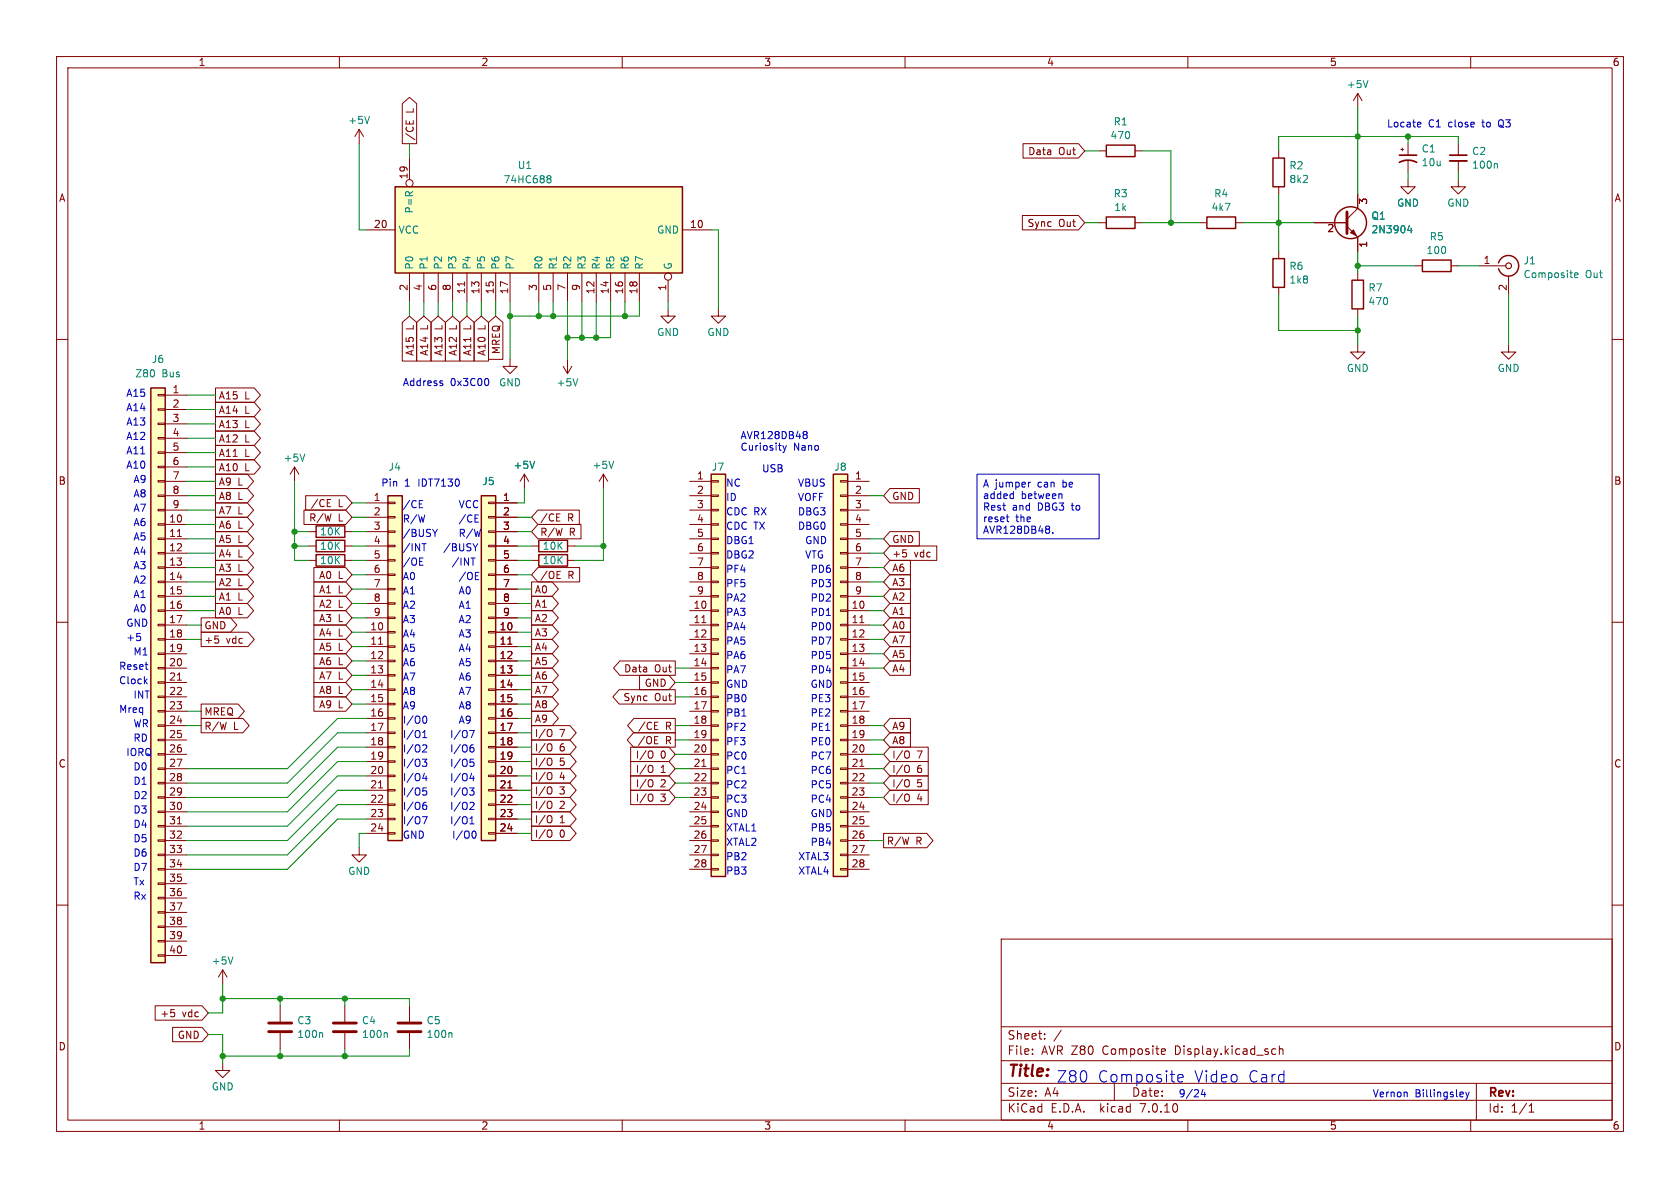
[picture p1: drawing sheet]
<svg xmlns="http://www.w3.org/2000/svg" width="297mm" height="210mm" viewBox="0 0 297 210" stroke-linecap="round" stroke-linejoin="round" font-family="sans-serif">
<defs><g id="words">
<text font-size="2.8" fill="#840000" x="178" y="190.9">Title:</text>
<g font-size="2.8" fill="#0000c2">
<text x="186.7" y="191.5">Z80</text>
<text x="194" y="191.5">Composite</text>
<text x="211.1" y="191.5">Video</text>
<text x="220.7" y="191.5">Card</text>
</g>
<g font-size="2.1" fill="#840000">
<text x="178" y="184">Sheet:</text>
<text x="178" y="186.7">File:</text>
<text x="184.1" y="186.7">AVR Z80</text>
<text x="195" y="186.7">Composite</text>
<text x="208" y="186.7">Display.kicad_sch</text>
<text x="178" y="196.9">KiCad</text>
<text x="178" y="194.1">Size:</text>
<text x="184.7" y="194.1">A4</text>
<text x="185.7" y="196.9">E.D.A.</text>
<text x="194.6" y="196.9">kicad</text>
<text x="200" y="194.1">Date:</text>
<text x="201.8" y="196.9">7.0.10</text>
<text x="263" y="194.3">Rev:</text>
<text x="263" y="196.9">Id:</text>
<text x="267.1" y="196.9">1/1</text>
</g>
<g font-size="1.8" fill="#840000">
<text x="35" y="11.9">1</text>
<text x="85" y="11.9">2</text>
<text x="135" y="11.9">3</text>
<text x="185" y="11.9">4</text>
<text x="235" y="11.9">5</text>
<text x="285" y="11.9">6</text>
<text x="73.3" y="20" transform="rotate(-90 73.3 20)">L</text>
<text x="73.3" y="24.9" transform="rotate(-90 73.3 24.9)">/CE</text>
<text x="181.7" y="27.6">Data</text>
<text x="187.1" y="27.6">Out</text>
<text x="10.3" y="35.9">A</text>
<text x="72.1" y="31.8" transform="rotate(-90 72.1 31.8)">19</text>
<text x="285.3" y="35.9">A</text>
<text x="66" y="40.4">20</text>
<text x="121.9" y="40.4">10</text>
<text x="181.6" y="40.3">Sync</text>
<text x="187.1" y="40.3">Out</text>
<text x="234.6" y="41.4">2</text>
<text x="242" y="36.3" transform="rotate(-90 242 36.3)">3</text>
<text x="242" y="43.9" transform="rotate(-90 242 43.9)">1</text>
<text x="262.2" y="46.7">1</text>
<text x="72.1" y="51.5" transform="rotate(-90 72.1 51.5)">2</text>
<text x="74.7" y="51.5" transform="rotate(-90 74.7 51.5)">4</text>
<text x="77.2" y="51.5" transform="rotate(-90 77.2 51.5)">6</text>
<text x="79.8" y="51.5" transform="rotate(-90 79.8 51.5)">8</text>
<text x="82.3" y="52.1" transform="rotate(-90 82.3 52.1)">11</text>
<text x="84.8" y="52.1" transform="rotate(-90 84.8 52.1)">13</text>
<text x="87.4" y="52.1" transform="rotate(-90 87.4 52.1)">15</text>
<text x="89.9" y="52.1" transform="rotate(-90 89.9 52.1)">17</text>
<text x="95" y="51.5" transform="rotate(-90 95 51.5)">3</text>
<text x="97.5" y="51.5" transform="rotate(-90 97.5 51.5)">5</text>
<text x="100.1" y="51.5" transform="rotate(-90 100.1 51.5)">7</text>
<text x="102.6" y="51.5" transform="rotate(-90 102.6 51.5)">9</text>
<text x="105.2" y="52.1" transform="rotate(-90 105.2 52.1)">12</text>
<text x="107.7" y="52.1" transform="rotate(-90 107.7 52.1)">14</text>
<text x="110.2" y="52.1" transform="rotate(-90 110.2 52.1)">16</text>
<text x="112.8" y="52.1" transform="rotate(-90 112.8 52.1)">18</text>
<text x="117.9" y="51.5" transform="rotate(-90 117.9 51.5)">1</text>
<text x="266.4" y="51.5" transform="rotate(-90 266.4 51.5)">2</text>
<text x="73.3" y="58.3" transform="rotate(-90 73.3 58.3)">L</text>
<text x="75.9" y="58.3" transform="rotate(-90 75.9 58.3)">L</text>
<text x="78.4" y="58.3" transform="rotate(-90 78.4 58.3)">L</text>
<text x="81" y="58.3" transform="rotate(-90 81 58.3)">L</text>
<text x="83.5" y="58.3" transform="rotate(-90 83.5 58.3)">L</text>
<text x="86" y="58.3" transform="rotate(-90 86 58.3)">L</text>
<text x="73.3" y="63" transform="rotate(-90 73.3 63)">A15</text>
<text x="75.9" y="63" transform="rotate(-90 75.9 63)">A14</text>
<text x="78.4" y="63" transform="rotate(-90 78.4 63)">A13</text>
<text x="81" y="63" transform="rotate(-90 81 63)">A12</text>
<text x="83.5" y="63" transform="rotate(-90 83.5 63)">A11</text>
<text x="86" y="63" transform="rotate(-90 86 63)">A10</text>
<text x="88.6" y="62.7" transform="rotate(-90 88.6 62.7)">MREQ</text>
<text x="30.4" y="69.6">1</text>
<text x="38.6" y="70.8">A15</text>
<text x="43.3" y="70.8">L</text>
<text x="30.4" y="72.1">2</text>
<text x="30.4" y="74.7">3</text>
<text x="30.4" y="77.2">4</text>
<text x="38.6" y="75.9">A13</text>
<text x="38.6" y="73.3">A14</text>
<text x="43.3" y="75.9">L</text>
<text x="43.3" y="73.3">L</text>
<text x="30.4" y="79.8">5</text>
<text x="30.4" y="82.3">6</text>
<text x="38.6" y="81">A11</text>
<text x="38.6" y="83.5">A10</text>
<text x="38.6" y="78.4">A12</text>
<text x="43.3" y="81">L</text>
<text x="43.3" y="83.5">L</text>
<text x="43.3" y="78.4">L</text>
<text x="10.3" y="85.9">B</text>
<text x="30.4" y="84.8">7</text>
<text x="30.4" y="87.4">8</text>
<text x="30.4" y="89.9">9</text>
<text x="38.6" y="86">A9</text>
<text x="38.6" y="88.6">A8</text>
<text x="42" y="86">L</text>
<text x="42" y="88.6">L</text>
<text x="54.9" y="89.9">/CE</text>
<text x="59.8" y="89.9">L</text>
<text x="66" y="88.6">1</text>
<text x="88.8" y="88.6">1</text>
<text x="123.1" y="84.8">1</text>
<text x="123.1" y="87.4">2</text>
<text x="123.1" y="89.9">3</text>
<text x="151.1" y="84.8">1</text>
<text x="151.1" y="87.4">2</text>
<text x="151.1" y="89.9">3</text>
<text x="157.6" y="88.6">GND</text>
<text x="285.3" y="85.9">B</text>
<text x="29.8" y="92.5">10</text>
<text x="29.8" y="95">11</text>
<text x="38.6" y="93.7">A6</text>
<text x="38.6" y="91.1">A7</text>
<text x="42" y="93.7">L</text>
<text x="42" y="91.1">L</text>
<text x="54.6" y="92.4">R/W</text>
<text x="59.8" y="92.4">L</text>
<text x="66" y="91.2">2</text>
<text x="66" y="93.7">3</text>
<text x="88.8" y="91.2">2</text>
<text x="88.8" y="93.7">3</text>
<text x="95.4" y="92.4">/CE</text>
<text x="95.4" y="94.9">R/W</text>
<text x="100.3" y="92.4">R</text>
<text x="100.6" y="94.9">R</text>
<text x="123.1" y="92.5">4</text>
<text x="123.1" y="95">5</text>
<text x="151.1" y="92.5">4</text>
<text x="151.1" y="95">5</text>
<text x="29.8" y="97.5">12</text>
<text x="29.8" y="100.1">13</text>
<text x="38.6" y="101.3">A3</text>
<text x="38.6" y="98.7">A4</text>
<text x="38.6" y="96.2">A5</text>
<text x="42" y="101.3">L</text>
<text x="42" y="98.7">L</text>
<text x="42" y="96.2">L</text>
<text x="66" y="96.3">4</text>
<text x="66" y="98.8">5</text>
<text x="66" y="101.3">6</text>
<text x="88.8" y="96.3">4</text>
<text x="88.8" y="98.8">5</text>
<text x="88.8" y="101.3">6</text>
<text x="123.1" y="97.5">6</text>
<text x="123.1" y="100.1">7</text>
<text x="151.1" y="97.5">6</text>
<text x="151.1" y="100.1">7</text>
<text x="157.6" y="96.2">GND</text>
<text x="157.6" y="98.7">+5</text>
<text x="157.6" y="101.3">A6</text>
<text x="161.6" y="98.7">vdc</text>
<text x="29.8" y="102.6">14</text>
<text x="29.8" y="105.2">15</text>
<text x="29.8" y="107.7">16</text>
<text x="38.6" y="106.4">A1</text>
<text x="38.6" y="103.8">A2</text>
<text x="42" y="106.4">L</text>
<text x="42" y="103.8">L</text>
<text x="56.3" y="107.6">A2</text>
<text x="56.3" y="105.1">A1</text>
<text x="56.3" y="102.6">A0</text>
<text x="59.8" y="107.6">L</text>
<text x="59.8" y="105.1">L</text>
<text x="59.8" y="102.6">L</text>
<text x="66" y="103.9">7</text>
<text x="66" y="106.4">8</text>
<text x="88.8" y="103.9">7</text>
<text x="88.8" y="106.4">8</text>
<text x="94.5" y="107.6">A1</text>
<text x="94.5" y="105.1">A0</text>
<text x="95.4" y="102.6">/OE</text>
<text x="100.4" y="102.6">R</text>
<text x="122.5" y="107.7">10</text>
<text x="123.1" y="102.6">8</text>
<text x="123.1" y="105.2">9</text>
<text x="150.5" y="107.7">10</text>
<text x="151.1" y="102.6">8</text>
<text x="151.1" y="105.2">9</text>
<text x="157.6" y="103.8">A3</text>
<text x="157.6" y="106.4">A2</text>
<text x="29.8" y="110.2">17</text>
<text x="29.8" y="112.8">18</text>
<text x="36" y="111.4">GND</text>
<text x="36" y="114">+5</text>
<text x="38.6" y="108.9">A0</text>
<text x="40" y="114">vdc</text>
<text x="42" y="108.9">L</text>
<text x="56.3" y="112.7">A4</text>
<text x="56.3" y="110.2">A3</text>
<text x="59.8" y="112.7">L</text>
<text x="59.8" y="110.2">L</text>
<text x="65.4" y="111.5">10</text>
<text x="66" y="109">9</text>
<text x="88.2" y="111.5">10</text>
<text x="88.8" y="109">9</text>
<text x="94.5" y="110.2">A2</text>
<text x="94.5" y="112.7">A3</text>
<text x="122.5" y="110.2">11</text>
<text x="122.5" y="112.8">12</text>
<text x="150.5" y="110.2">11</text>
<text x="150.5" y="112.8">12</text>
<text x="157.6" y="114">A7</text>
<text x="157.6" y="108.9">A1</text>
<text x="157.6" y="111.4">A0</text>
<text x="29.8" y="115.3">19</text>
<text x="29.8" y="117.9">20</text>
<text x="56.3" y="117.8">A6</text>
<text x="56.3" y="115.3">A5</text>
<text x="59.8" y="117.8">L</text>
<text x="59.8" y="115.3">L</text>
<text x="65.4" y="114">11</text>
<text x="65.4" y="116.6">12</text>
<text x="65.4" y="119.1">13</text>
<text x="88.2" y="114">11</text>
<text x="88.2" y="116.6">12</text>
<text x="88.2" y="119.1">13</text>
<text x="94.5" y="115.3">A4</text>
<text x="94.5" y="117.8">A5</text>
<text x="110.2" y="119.1">Data</text>
<text x="115.7" y="119.1">Out</text>
<text x="122.5" y="115.3">13</text>
<text x="122.5" y="117.9">14</text>
<text x="150.5" y="115.3">13</text>
<text x="150.5" y="117.9">14</text>
<text x="157.6" y="116.5">A5</text>
<text x="157.6" y="119.1">A4</text>
<text x="29.8" y="120.4">21</text>
<text x="29.8" y="122.9">22</text>
<text x="29.8" y="125.5">23</text>
<text x="56.3" y="125.4">A9</text>
<text x="56.3" y="122.9">A8</text>
<text x="56.3" y="120.3">A7</text>
<text x="59.8" y="125.4">L</text>
<text x="59.8" y="122.9">L</text>
<text x="59.8" y="120.3">L</text>
<text x="65.4" y="121.7">14</text>
<text x="65.4" y="124.2">15</text>
<text x="88.2" y="121.7">14</text>
<text x="88.2" y="124.2">15</text>
<text x="94.5" y="120.3">A6</text>
<text x="94.5" y="122.9">A7</text>
<text x="94.5" y="125.4">A8</text>
<text x="110.1" y="124.1">Sync</text>
<text x="113.9" y="121.6">GND</text>
<text x="115.7" y="124.1">Out</text>
<text x="122.5" y="120.4">15</text>
<text x="122.5" y="122.9">16</text>
<text x="122.5" y="125.5">17</text>
<text x="150.5" y="120.4">15</text>
<text x="150.5" y="122.9">16</text>
<text x="150.5" y="125.5">17</text>
<text x="29.8" y="128">24</text>
<text x="29.8" y="130.6">25</text>
<text x="36" y="129.2">R/W</text>
<text x="36" y="126.7">MREQ</text>
<text x="41.3" y="129.2">L</text>
<text x="65.4" y="126.7">16</text>
<text x="65.4" y="129.3">17</text>
<text x="65.4" y="131.8">18</text>
<text x="88.2" y="126.7">16</text>
<text x="88.2" y="129.3">17</text>
<text x="88.2" y="131.8">18</text>
<text x="94.5" y="130.5">I/O</text>
<text x="94.5" y="128">A9</text>
<text x="98.9" y="130.5">7</text>
<text x="112.7" y="131.8">/OE</text>
<text x="112.7" y="129.2">/CE</text>
<text x="117.6" y="131.8">R</text>
<text x="117.6" y="129.2">R</text>
<text x="122.5" y="128">18</text>
<text x="122.5" y="130.6">19</text>
<text x="150.5" y="128">18</text>
<text x="150.5" y="130.6">19</text>
<text x="157.6" y="129.2">A9</text>
<text x="157.6" y="131.8">A8</text>
<text x="10.3" y="135.9">C</text>
<text x="29.8" y="133.1">26</text>
<text x="29.8" y="135.6">27</text>
<text x="65.4" y="134.4">19</text>
<text x="65.4" y="136.9">20</text>
<text x="88.2" y="134.4">19</text>
<text x="88.2" y="136.9">20</text>
<text x="94.5" y="135.6">I/O</text>
<text x="94.5" y="133">I/O</text>
<text x="98.9" y="135.6">5</text>
<text x="98.9" y="133">6</text>
<text x="112.3" y="134.3">I/O</text>
<text x="112.3" y="136.8">I/O</text>
<text x="116.7" y="134.3">0</text>
<text x="116.7" y="136.8">1</text>
<text x="122.5" y="133.1">20</text>
<text x="122.5" y="135.6">21</text>
<text x="150.5" y="133.1">20</text>
<text x="150.5" y="135.6">21</text>
<text x="157.6" y="136.8">I/O</text>
<text x="157.6" y="134.3">I/O</text>
<text x="162.1" y="136.8">6</text>
<text x="162.1" y="134.3">7</text>
<text x="285.3" y="135.9">C</text>
<text x="29.8" y="138.2">28</text>
<text x="29.8" y="140.7">29</text>
<text x="29.8" y="143.3">30</text>
<text x="65.4" y="139.4">21</text>
<text x="65.4" y="142">22</text>
<text x="88.2" y="139.4">21</text>
<text x="88.2" y="142">22</text>
<text x="94.5" y="140.7">I/O</text>
<text x="94.5" y="143.2">I/O</text>
<text x="94.5" y="138.1">I/O</text>
<text x="98.9" y="140.7">3</text>
<text x="98.9" y="143.2">2</text>
<text x="98.9" y="138.1">4</text>
<text x="112.3" y="141.9">I/O</text>
<text x="112.3" y="139.4">I/O</text>
<text x="116.7" y="141.9">3</text>
<text x="116.7" y="139.4">2</text>
<text x="122.5" y="138.2">22</text>
<text x="122.5" y="140.7">23</text>
<text x="122.5" y="143.3">24</text>
<text x="150.5" y="138.2">22</text>
<text x="150.5" y="140.7">23</text>
<text x="150.5" y="143.3">24</text>
<text x="157.6" y="139.4">I/O</text>
<text x="157.6" y="141.9">I/O</text>
<text x="162.1" y="139.4">5</text>
<text x="162.1" y="141.9">4</text>
<text x="29.8" y="145.8">31</text>
<text x="29.8" y="148.3">32</text>
<text x="65.4" y="144.5">23</text>
<text x="65.4" y="147.1">24</text>
<text x="88.2" y="144.5">23</text>
<text x="88.2" y="147.1">24</text>
<text x="94.5" y="145.7">I/O</text>
<text x="94.5" y="148.3">I/O</text>
<text x="98.9" y="145.7">1</text>
<text x="98.9" y="148.3">0</text>
<text x="122.5" y="145.8">25</text>
<text x="122.5" y="148.3">26</text>
<text x="150.5" y="145.8">25</text>
<text x="150.5" y="148.3">26</text>
<text x="156.7" y="149.5">R/W</text>
<text x="161.9" y="149.5">R</text>
<text x="29.8" y="150.9">33</text>
<text x="29.8" y="153.4">34</text>
<text x="29.8" y="156">35</text>
<text x="122.5" y="150.9">27</text>
<text x="122.5" y="153.4">28</text>
<text x="150.5" y="150.9">27</text>
<text x="150.5" y="153.4">28</text>
<text x="29.8" y="158.5">36</text>
<text x="29.8" y="161">37</text>
<text x="29.8" y="163.6">38</text>
<text x="29.8" y="166.1">39</text>
<text x="29.8" y="168.7">40</text>
<text x="10.3" y="185.9">D</text>
<text x="28.2" y="180">+5</text>
<text x="31.3" y="183.8">GND</text>
<text x="32.2" y="180">vdc</text>
<text x="285.3" y="185.9">D</text>
<text x="35" y="199.9">1</text>
<text x="85" y="199.9">2</text>
<text x="135" y="199.9">3</text>
<text x="185" y="199.9">4</text>
<text x="235" y="199.9">5</text>
<text x="285" y="199.9">6</text>
</g>
<g font-size="1.8" fill="#008484">
<text x="238" y="15.8">+5V</text>
<text x="61.5" y="22.1">+5V</text>
<text x="196.8" y="22.4">R1</text>
<text x="196.2" y="24.8">470</text>
<text x="251.2" y="27.2">C1</text>
<text x="251.2" y="29.6">10u</text>
<text x="260.1" y="27.6">C2</text>
<text x="88.9" y="32.6">74HC688</text>
<text x="91.4" y="30.1">U1</text>
<text x="196.8" y="35.1">R3</text>
<text x="214.6" y="35.1">R4</text>
<text x="227.8" y="30.1">R2</text>
<text x="227.8" y="32.6">8k2</text>
<text x="260.1" y="30">100n</text>
<text x="70.4" y="41.5">VCC</text>
<text x="73.3" y="37.8" transform="rotate(-90 73.3 37.8)">P=R</text>
<text x="116.1" y="41.5">GND</text>
<text x="196.9" y="37.5">1k</text>
<text x="214.1" y="37.5">4k7</text>
<text x="242.4" y="39">Q1</text>
<text x="242.4" y="41.4">2N3904</text>
<text x="246.9" y="36.7">GND</text>
<text x="255.8" y="36.7">GND</text>
<text x="73.3" y="47.8" transform="rotate(-90 73.3 47.8)">P0</text>
<text x="75.8" y="47.8" transform="rotate(-90 75.8 47.8)">P1</text>
<text x="78.3" y="47.8" transform="rotate(-90 78.3 47.8)">P2</text>
<text x="80.9" y="47.8" transform="rotate(-90 80.9 47.8)">P3</text>
<text x="83.4" y="47.8" transform="rotate(-90 83.4 47.8)">P4</text>
<text x="86" y="47.8" transform="rotate(-90 86 47.8)">P5</text>
<text x="88.5" y="47.8" transform="rotate(-90 88.5 47.8)">P6</text>
<text x="91" y="47.8" transform="rotate(-90 91 47.8)">P7</text>
<text x="96.1" y="47.8" transform="rotate(-90 96.1 47.8)">R0</text>
<text x="98.7" y="47.8" transform="rotate(-90 98.7 47.8)">R1</text>
<text x="101.2" y="47.8" transform="rotate(-90 101.2 47.8)">R2</text>
<text x="103.7" y="47.8" transform="rotate(-90 103.7 47.8)">R3</text>
<text x="106.3" y="47.8" transform="rotate(-90 106.3 47.8)">R4</text>
<text x="108.8" y="47.8" transform="rotate(-90 108.8 47.8)">R5</text>
<text x="111.4" y="47.8" transform="rotate(-90 111.4 47.8)">R6</text>
<text x="113.9" y="47.8" transform="rotate(-90 113.9 47.8)">R7</text>
<text x="119" y="47.8" transform="rotate(-90 119 47.8)">G</text>
<text x="227.8" y="47.9">R6</text>
<text x="252.1" y="45.1">100</text>
<text x="252.7" y="42.7">R5</text>
<text x="269.3" y="46.9">J1</text>
<text x="227.8" y="50.3">1k8</text>
<text x="241.8" y="51.7">R7</text>
<text x="269.3" y="49.4">Composite</text>
<text x="280.3" y="49.4">Out</text>
<text x="116.1" y="59.6">GND</text>
<text x="125" y="59.6">GND</text>
<text x="241.8" y="54.1">470</text>
<text x="26.7" y="64.4">J6</text>
<text x="238" y="66">GND</text>
<text x="264.7" y="66">GND</text>
<text x="23.8" y="66.9">Z80</text>
<text x="28.6" y="66.9">Bus</text>
<text x="88.1" y="68.5">GND</text>
<text x="98.3" y="68.5">+5V</text>
<text x="50" y="81.8">+5V</text>
<text x="68.6" y="83.4">J4</text>
<text x="90.7" y="83.1">+5V</text>
<text x="104.6" y="83.1">+5V</text>
<text x="125.7" y="83.4">J7</text>
<text x="147.4" y="83.4">J8</text>
<text x="85.2" y="86">J5</text>
<text x="56.5" y="94.8">10K</text>
<text x="56.5" y="97.4">10K</text>
<text x="56.5" y="99.9">10K</text>
<text x="95.8" y="99.9">10K</text>
<text x="95.8" y="97.4">10K</text>
<text x="61.5" y="154.9">GND</text>
<text x="37.3" y="170.7">+5V</text>
<text x="52.5" y="181.3">C3</text>
<text x="52.5" y="183.7">100n</text>
<text x="63.9" y="181.3">C4</text>
<text x="63.9" y="183.7">100n</text>
<text x="75.3" y="181.3">C5</text>
<text x="75.3" y="183.7">100n</text>
<text x="37.3" y="193">GND</text>
</g>
<g font-size="1.8" fill="#0000c2">
<text x="245.1" y="22.6">Locate</text>
<text x="252.5" y="22.6">C1</text>
<text x="256.2" y="22.6">close</text>
<text x="262.4" y="22.6">to</text>
<text x="265.4" y="22.6">Q3</text>
<text x="22.2" y="70.2">A15</text>
<text x="71.1" y="68.3">Address</text>
<text x="79.6" y="68.3">0x3C00</text>
<text x="22.2" y="72.8">A14</text>
<text x="22.2" y="75.3">A13</text>
<text x="22.2" y="77.9">A12</text>
<text x="130.8" y="77.7">AVR128DB48</text>
<text x="22.2" y="80.4">A11</text>
<text x="22.2" y="82.9">A10</text>
<text x="130.8" y="79.8">Curiosity</text>
<text x="134.6" y="83.6">USB</text>
<text x="140.3" y="79.8">Nano</text>
<text x="23.5" y="85.5">A9</text>
<text x="23.5" y="88">A8</text>
<text x="67.3" y="86.1">Pin</text>
<text x="71.1" y="89.9">/CE VCC</text>
<text x="71.5" y="86.1">1 IDT7130</text>
<text x="128.3" y="86.1">NC</text>
<text x="128.3" y="88.7">ID</text>
<text x="141" y="88.7">VOFF</text>
<text x="141" y="86.1">VBUS</text>
<text x="173.7" y="86.5">A jumper</text>
<text x="173.7" y="88.5">added</text>
<text x="180.5" y="88.5">between</text>
<text x="183.6" y="86.5">can</text>
<text x="188.1" y="86.5">be</text>
<text x="23.5" y="93.1">A6</text>
<text x="23.5" y="90.6">A7</text>
<text x="23.5" y="95.6">A5</text>
<text x="71.1" y="92.5">R/W /CE</text>
<text x="71.1" y="95">/BUSY R/W</text>
<text x="128.3" y="91.2">CDC RX</text>
<text x="128.3" y="93.7">CDC TX</text>
<text x="141" y="91.2">DBG3</text>
<text x="141" y="93.7">DBG0</text>
<text x="173.7" y="90.6">Rest</text>
<text x="173.7" y="92.6">reset</text>
<text x="173.7" y="94.7">AVR128DB48.</text>
<text x="179" y="90.6">and</text>
<text x="179.6" y="92.6">the</text>
<text x="183.6" y="90.6">DBG3</text>
<text x="189.8" y="90.6">to</text>
<text x="23.5" y="100.7">A3</text>
<text x="23.5" y="98.2">A4</text>
<text x="71.1" y="100.1">/OE</text>
<text x="71.1" y="97.5">/INT</text>
<text x="78.9" y="97.5">/BUSY</text>
<text x="80.6" y="100.1">/INT</text>
<text x="128.3" y="98.8">DBG2</text>
<text x="128.3" y="101.4">PF4</text>
<text x="128.3" y="96.3">DBG1</text>
<text x="142.2" y="98.8">VTG</text>
<text x="142.2" y="96.3">GND</text>
<text x="23.5" y="105.8">A1</text>
<text x="23.5" y="103.3">A2</text>
<text x="71.1" y="107.7">A2 A1</text>
<text x="71.1" y="105.2">A1 A0</text>
<text x="71.1" y="102.6">A0 /OE</text>
<text x="128.3" y="103.9">PF5</text>
<text x="128.3" y="106.4">PA2</text>
<text x="22.2" y="110.9">GND</text>
<text x="22.2" y="113.4">+5</text>
<text x="23.5" y="108.3">A0</text>
<text x="71.1" y="110.2">A3 A2</text>
<text x="71.1" y="112.8">A4 A3</text>
<text x="128.3" y="111.5">PA4</text>
<text x="128.3" y="109">PA3</text>
<text x="21" y="118.5">Reset</text>
<text x="23.5" y="116">M1</text>
<text x="71.1" y="117.9">A6 A5</text>
<text x="71.1" y="115.3">A5 A4</text>
<text x="128.3" y="116.6">PA6</text>
<text x="128.3" y="119.1">PA7</text>
<text x="128.3" y="114.1">PA5</text>
<text x="21" y="121">Clock</text>
<text x="23.5" y="123.6">INT</text>
<text x="71.1" y="122.9">A8 A7</text>
<text x="71.1" y="125.5">A9 A8</text>
<text x="71.1" y="120.4">A7 A6</text>
<text x="128.3" y="121.7">GND</text>
<text x="128.3" y="124.2">PB0</text>
<text x="21" y="126.1">Mreq</text>
<text x="23.5" y="131.2">RD</text>
<text x="23.5" y="128.7">WR</text>
<text x="71.1" y="130.6">I/O1</text>
<text x="71.1" y="128">I/O0 A9</text>
<text x="80.3" y="130.6">I/O7</text>
<text x="128.3" y="131.8">PF3</text>
<text x="128.3" y="129.3">PF2</text>
<text x="128.3" y="126.8">PB1</text>
<text x="22.2" y="133.7">IORQ</text>
<text x="23.5" y="136.3">D0</text>
<text x="71.1" y="135.6">I/O3</text>
<text x="71.1" y="133.1">I/O2</text>
<text x="80.3" y="135.6">I/O5</text>
<text x="80.3" y="133.1">I/O6</text>
<text x="128.3" y="136.9">PC1</text>
<text x="128.3" y="134.4">PC0</text>
<text x="23.5" y="138.8">D1</text>
<text x="23.5" y="143.9">D3</text>
<text x="23.5" y="141.4">D2</text>
<text x="71.1" y="140.7">I/O5</text>
<text x="71.1" y="143.3">I/O6</text>
<text x="71.1" y="138.2">I/O4</text>
<text x="80.3" y="140.7">I/O3</text>
<text x="80.3" y="143.3">I/O2</text>
<text x="80.3" y="138.2">I/O4</text>
<text x="128.3" y="142">PC3</text>
<text x="128.3" y="139.5">PC2</text>
<text x="23.5" y="146.4">D4</text>
<text x="23.5" y="149">D5</text>
<text x="71.1" y="145.8">I/O7</text>
<text x="71.1" y="148.3">GND</text>
<text x="80.3" y="145.8">I/O1</text>
<text x="80.8" y="148.3">I/O0</text>
<text x="128.3" y="149.6">XTAL2 PB4</text>
<text x="128.3" y="144.5">GND</text>
<text x="128.3" y="147.1">XTAL1 PB5</text>
<text x="23.5" y="151.5">D6</text>
<text x="23.5" y="154.1">D7</text>
<text x="128.3" y="154.7">PB3</text>
<text x="128.3" y="152.2">PB2</text>
<text x="141.6" y="154.7">XTAL4</text>
<text x="141.6" y="152.2">XTAL3</text>
<text x="23.5" y="159.1">Rx</text>
<text x="23.5" y="156.6">Tx</text>
<text x="208.3" y="194.1">9/24</text>
<text x="242.6" y="194.1">Vernon</text>
<text x="250.2" y="194.1">Billingsley</text>
</g>
</g></defs>
<g fill="none" stroke="#840000" stroke-width=".18">
<path d="M10 10h277v190h-277zM12 12h273v186h-273zM60 10v2M71.1 18.3l1.3-1.1 1.3 1.1v7.1h-2.6zM110 10v2M160 10v2M210 10v2M240 16.5l-.7 1.3M240 16.5v2.6M240 16.5l.8 1.3M260 10v2M63.5 22.9l-.8 1.2"/>
<path d="M63.5 22.9v2.5M63.5 22.9l.8 1.2M71.8 21.3v.6M72.4 27.9v3.9M72.4 21.5v.4M73.1 21.3v.6M180.7 38.1h10l1.1 1.3-1.1 1.2h-10zM180.9 25.4h9.8l1.1 1.3-1.1 1.2h-9.8zM194.3 39.4h1.3M194.3 26.7h1.3M200.7 39.4h1.2M200.7 26.7h1.2"/>
<path d="M212.1 39.4h1.3M218.4 39.4h1.3M226.1 26.7v1.2M226.1 33v1.3M232.4 39.4h5.7M240 34.3v2.5l-1.9 1.9M247.6 26.4h.6M247.9 26.2v.5M248.9 31.8v1.2h1.3l-1.3 1.3-1.3-1.3h1.3M248.9 25.4v2M248.9 28.4v2.1M257.8 31.8v1.2h1.3l-1.3 1.3-1.3-1.3h1.3"/>
<path d="M257.8 25.4v2M257.8 28.4v2.1M10 60h2M64.8 40.6h5M71.1 57l1.3-1.1 1.3 1.1v6.8h-2.6zM72.4 48.3v5M73.7 57l1.2-1.1 1.3 1.1v6.8h-2.5zM74.9 48.3v5M76.2 57l1.3-1.1 1.2 1.1v6.8h-2.5zM77.5 48.3v5M78.7 57l1.3-1.1 1.3 1.1v6.8h-2.6zM80 48.3v5"/>
<path d="M81.3 57l1.2-1.1 1.3 1.1v6.8h-2.5zM82.1 49.8v.8M82.5 48.3v5M83.8 57l1.3-1.1 1.3 1.1v6.8h-2.6zM85.1 48.3v5M86.4 57l1.2-1.1 1.3 1.1v6.5h-2.5zM87.6 48.3v5M90.2 48.3v5M95.2 48.3v5M97.8 48.3v5M100.3 48.3v5M102.9 48.3v5"/>
<path d="M105.4 48.3v5M107.9 48.3v5M110.5 48.3v5M113 48.3v5M118.1 54.6v1.3h1.3l-1.3 1.3-1.3-1.3h1.3M118.1 49.5v3.8M120.6 40.6h5.1M127 54.6v1.3h1.3l-1.3 1.3-1.3-1.3h1.3M226.1 44.5v1.2M226.1 50.8v1.3M238.1 40l1.9 1.9v2.6M240 48.3v1.2"/>
<path d="M240 54.6v1.3M250.2 47h1.3M256.5 47h1.3M261.6 47h4.6M266.7 48.8v3.3M285 60h2M27.9 79.9h1.3v.2h-1.3zM27.9 77.3h1.3v.3h-1.3zM27.9 74.8h1.3v.3h-1.3zM27.9 72.3h1.3v.2h-1.3zM27.9 69.7h1.3v.3h-1.3zM29.2 69.9h3.8"/>
<path d="M29.2 72.4h3.8M29.2 74.9h3.8M29.2 77.5h3.8M38.1 73.7h6.8l1.1 1.2-1.1 1.3h-6.8zM38.1 71.1h6.8l1.1 1.3-1.1 1.3h-6.8zM38.1 78.7h6.8l1.1 1.3-1.1 1.3h-6.8zM38.1 76.2h6.8l1.1 1.3-1.1 1.2h-6.8zM38.1 68.6h6.8l1.1 1.3-1.1 1.2h-6.8zM90.2 63.5v1.3h1.2l-1.2 1.2-1.3-1.2h1.3M99.6 64.8l.7 1.2M100.3 63.5v2.5M101.1 64.8l-.8 1.2"/>
<path d="M240 61v1.2h1.3l-1.3 1.3-1.2-1.3h1.2M266.7 61v1.2h1.3l-1.3 1.3-1.3-1.3h1.3M27.9 97.7h1.3v.2h-1.3zM27.9 95.1h1.3v.3h-1.3zM27.9 92.6h1.3v.2h-1.3zM27.9 90h1.3v.3h-1.3zM27.9 87.5h1.3v.3h-1.3zM27.9 85h1.3v.2h-1.3zM27.9 82.4h1.3v.3h-1.3zM29.2 85.1h3.8M29.2 87.6h3.8M29.2 90.2h3.8"/>
<path d="M29.2 92.7h3.8M29.2 95.3h3.8M29.2 97.8h3.8M29.2 80h3.8M29.2 82.6h3.8M31.4 94.8h.7M38.1 91.4h5.6l1.1 1.3-1.1 1.3h-5.6zM38.1 99.1h5.6l1.1 1.2-1.1 1.3h-5.6zM38.1 96.5h5.6l1.1 1.3-1.1 1.3h-5.6zM38.1 94h5.6l1.1 1.3-1.1 1.2h-5.6zM38.1 88.9h5.6l1.1 1.3-1.1 1.2h-5.6zM38.1 83.8h5.6l1.1 1.3-1.1 1.3h-5.6z"/>
<path d="M38.1 86.4h5.6l1.1 1.2-1.1 1.3h-5.6zM38.1 81.3h6.8l1.1 1.3-1.1 1.2h-6.8zM52.1 82.6l-.8 1.2M52.1 82.6v2.5M52.1 82.6l.7 1.2M53.7 90.2h7.4l1.1 1.2-1.1 1.3h-7.4zM54 87.6h7.1l1.1 1.3-1.1 1.3h-7.1zM54.6 96.5h1.3M54.6 94h1.3M54.6 99.1h1.3M57.9 88.9h.4M57.9 89.6h.6"/>
<path d="M57.9 88.3h.6M61 96.5h1.2M61 94h1.2M61 99.1h1.2M64.8 96.5h3.8M64.8 94h3.8M64.8 99.1h3.8M64.8 88.9h3.8M64.8 91.4h3.8M68.6 98.9h1.2v.3h-1.2zM68.6 96.4h1.2v.2h-1.2zM68.6 93.9h1.2v.2h-1.2z"/>
<path d="M68.6 91.3h1.2v.3h-1.2zM68.6 88.8h1.2v.2h-1.2zM86.4 98.9h1.2v.3h-1.2zM86.4 96.4h1.2v.2h-1.2zM86.4 93.9h1.2v.2h-1.2zM86.4 91.3h1.2v.3h-1.2zM86.4 88.8h1.2v.2h-1.2zM87.6 96.5h3.8M87.6 94h3.8M87.6 99.1h3.8M87.6 88.9h3.8M87.6 91.4h3.8"/>
<path d="M92.7 83.8l-.8 1.3M92.7 83.8v2.6M92.7 83.8l.8 1.3M94 96.5h1.2M94 99.1h1.2M95.1 90.2h7.3v2.5h-7.3l-1.1-1.3zM95.1 92.7h7.6v2.6h-7.6l-1.1-1.3zM98.4 91.4h.4M98.4 92.1h.6M98.4 90.8h.6M100.3 96.5h1.3M100.3 99.1h1.3"/>
<path d="M106.7 83.8l-.8 1.3M106.7 83.8v2.6M106.7 83.8l.7 1.3M121.9 85.1h3.8M121.9 87.6h3.8M121.9 90.2h3.8M121.9 92.7h3.8M121.9 95.3h3.8M121.9 97.8h3.8M125.7 97.7h1.3v.2h-1.3zM125.7 95.1h1.3v.3h-1.3zM125.7 92.6h1.3v.2h-1.3z"/>
<path d="M125.7 90h1.3v.3h-1.3zM125.7 87.5h1.3v.3h-1.3zM125.7 85h1.3v.2h-1.3zM148.6 97.7h1.3v.2h-1.3zM148.6 95.1h1.3v.3h-1.3zM148.6 92.6h1.3v.2h-1.3zM148.6 90h1.3v.3h-1.3zM148.6 87.5h1.3v.3h-1.3zM148.6 85h1.3v.2h-1.3zM149.9 85.1h3.8M149.9 87.6h3.8M149.9 90.2h3.8"/>
<path d="M149.9 92.7h3.8M149.9 95.3h3.8M149.9 97.8h3.8M157.3 94h5.2v2.5h-5.2l-1.1-1.2zM157.3 96.5h8.3v2.6h-8.3l-1.1-1.3zM157.3 86.4h5.2v2.5h-5.2l-1.1-1.3zM157.3 99.1h3.7v2.5h-3.7l-1.1-1.3zM159.6 97.2h.6M160.2 97.7l.1 .2-.1 .5M10 110h2M27.9 118h1.3v.2h-1.3zM27.9 115.4h1.3v.3h-1.3z"/>
<path d="M27.9 112.9h1.3v.3h-1.3zM27.9 110.4h1.3v.2h-1.3zM27.9 107.8h1.3v.3h-1.3zM27.9 105.3h1.3v.2h-1.3zM27.9 102.7h1.3v.3h-1.3zM27.9 100.2h1.3v.3h-1.3zM29.2 108h3.8M29.2 110.5h3.8M29.2 113h3.8M29.2 115.6h3.8M29.2 118.1h3.8M29.2 100.3h3.8"/>
<path d="M29.2 102.9h3.8M29.2 105.4h3.8M35.6 109.2h5.2l1.1 1.3-1.1 1.3h-5.2zM35.6 111.8h8.2l1.2 1.2-1.2 1.3h-8.2zM38 112.4h.6M38.1 106.7h5.6l1.1 1.3-1.1 1.2h-5.6zM38.1 104.1h5.6l1.1 1.3-1.1 1.3h-5.6zM38.1 101.6h5.6l1.1 1.3-1.1 1.2h-5.6zM38.6 113l.1 .2-.1 .4M55.5 115.6h5.6l1.1 1.2-1.1 1.3h-5.6zM55.5 118.1h5.6l1.1 1.3-1.1 1.3h-5.6zM55.5 113h5.6l1.1 1.3-1.1 1.3h-5.6z"/>
<path d="M55.5 110.5h5.6l1.1 1.3-1.1 1.2h-5.6zM55.5 107.9h5.6l1.1 1.3-1.1 1.3h-5.6zM55.5 105.4h5.6l1.1 1.3-1.1 1.3h-5.6zM55.5 102.9h5.6l1.1 1.2-1.1 1.3h-5.6zM55.5 100.3h5.6l1.1 1.3-1.1 1.3h-5.6zM64.8 111.8h3.8M64.8 114.3h3.8M64.8 116.8h3.8M64.8 119.4h3.8M64.8 101.6h3.8M64.8 104.1h3.8M64.8 106.7h3.8"/>
<path d="M64.8 109.2h3.8M66.9 113.9h.7M68.6 119.3h1.2v.2h-1.2zM68.6 116.7h1.2v.3h-1.2zM68.6 114.2h1.2v.2h-1.2zM68.6 111.6h1.2v.3h-1.2zM68.6 109.1h1.2v.2h-1.2zM68.6 106.6h1.2v.2h-1.2zM68.6 104h1.2v.3h-1.2zM68.6 101.5h1.2v.2h-1.2zM86.4 119.3h1.2v.2h-1.2zM86.4 116.7h1.2v.3h-1.2z"/>
<path d="M86.4 114.2h1.2v.2h-1.2zM86.4 111.6h1.2v.3h-1.2zM86.4 109.1h1.2v.2h-1.2zM86.4 106.6h1.2v.2h-1.2zM86.4 104h1.2v.3h-1.2zM86.4 101.5h1.2v.2h-1.2zM87.6 111.8h3.8M87.6 114.3h3.8M87.6 116.8h3.8M87.6 119.4h3.8M87.6 101.6h3.8M87.6 104.1h3.8"/>
<path d="M87.6 106.7h3.8M87.6 109.2h3.8M89.8 113.9h.7M94 107.9h3.6l1.1 1.3-1.1 1.3h-3.6zM94 110.5h3.6l1.1 1.3-1.1 1.2h-3.6zM94 105.4h3.6l1.1 1.3-1.1 1.3h-3.6zM94 113h3.6l1.1 1.3-1.1 1.3h-3.6zM94 115.6h3.6l1.1 1.2-1.1 1.3h-3.6zM94 118.1h3.6l1.1 1.3-1.1 1.3h-3.6zM94 102.9h3.6l1.1 1.2-1.1 1.3h-3.6zM95.1 100.3h7.4v2.6h-7.4l-1.1-1.3zM98.5 102.3h.6"/>
<path d="M98.5 101h.6M109.6 116.8h9.8v2.6h-9.8l-1.1-1.3zM113.1 119.4h5.2l1.1 1.3-1.1 1.2h-5.2zM121.9 108h3.8M121.9 110.5h3.8M121.9 113h3.8M121.9 115.6h3.8M121.9 118.1h3.8M121.9 100.3h3.8M121.9 102.9h3.8M121.9 105.4h3.8M124.1 110.1h.7"/>
<path d="M125.7 118h1.3v.2h-1.3zM125.7 115.4h1.3v.3h-1.3zM125.7 112.9h1.3v.3h-1.3zM125.7 110.4h1.3v.2h-1.3zM125.7 107.8h1.3v.3h-1.3zM125.7 105.3h1.3v.2h-1.3zM125.7 102.7h1.3v.3h-1.3zM125.7 100.2h1.3v.3h-1.3zM148.6 118h1.3v.2h-1.3zM148.6 115.4h1.3v.3h-1.3zM148.6 112.9h1.3v.3h-1.3zM148.6 110.4h1.3v.2h-1.3z"/>
<path d="M148.6 107.8h1.3v.3h-1.3zM148.6 105.3h1.3v.2h-1.3zM148.6 102.7h1.3v.3h-1.3zM148.6 100.2h1.3v.3h-1.3zM149.9 108h3.8M149.9 110.5h3.8M149.9 113h3.8M149.9 115.6h3.8M149.9 118.1h3.8M149.9 100.3h3.8M149.9 102.9h3.8M149.9 105.4h3.8"/>
<path d="M152 110.1h.7M157.3 114.3h3.7v2.5h-3.7l-1.1-1.2zM157.3 111.8h3.7v2.5h-3.7l-1.1-1.3zM157.3 116.8h3.7v2.6h-3.7l-1.1-1.3zM157.3 106.7h3.7v2.5h-3.7l-1.1-1.2zM157.3 109.2h3.7v2.6h-3.7l-1.1-1.3zM157.3 101.6h3.7v2.5h-3.7l-1.1-1.2zM157.3 104.1h3.7v2.6h-3.7l-1.1-1.3zM285 110h2M27.9 138.3h1.3v.3h-1.3zM27.9 135.8h1.3v.2h-1.3zM27.9 133.2h1.3v.3h-1.3z"/>
<path d="M27.9 130.7h1.3v.2h-1.3zM27.9 128.1h1.3v.3h-1.3zM27.9 125.6h1.3v.3h-1.3zM27.9 123.1h1.3v.2h-1.3zM27.9 120.5h1.3v.3h-1.3zM29.2 120.7h3.8M29.2 123.2h3.8M29.2 125.7h3.8M29.2 128.3h3.8M29.2 130.8h3.8M29.2 133.4h3.8M29.2 135.9h3.8"/>
<path d="M29.2 138.4h3.8M31.4 120.2h.7M35.6 127h7.3l1.2 1.3-1.2 1.2h-7.3zM35.6 124.5h6.5l1.1 1.2-1.1 1.3h-6.5zM55.5 123.2h5.6l1.1 1.3-1.1 1.2h-5.6zM55.5 120.6h5.6l1.1 1.3-1.1 1.3h-5.6zM64.8 121.9h3.8M64.8 124.5h3.8M64.8 127h3.8M64.8 129.5h3.8M64.8 132.1h3.8M64.8 134.6h3.8"/>
<path d="M64.8 137.2h3.8M64.8 139.7h3.8M66.9 139.3h.7M68.6 139.6h1.2v.2h-1.2zM68.6 137h1.2v.3h-1.2zM68.6 134.5h1.2v.2h-1.2zM68.6 132h1.2v.2h-1.2zM68.6 129.4h1.2v.3h-1.2zM68.6 126.9h1.2v.2h-1.2zM68.6 124.3h1.2v.3h-1.2zM68.6 121.8h1.2v.2h-1.2zM86.4 139.6h1.2v.2h-1.2z"/>
<path d="M86.4 137h1.2v.3h-1.2zM86.4 134.5h1.2v.2h-1.2zM86.4 132h1.2v.2h-1.2zM86.4 129.4h1.2v.3h-1.2zM86.4 126.9h1.2v.2h-1.2zM86.4 124.3h1.2v.3h-1.2zM86.4 121.8h1.2v.2h-1.2zM87.6 121.9h3.8M87.6 124.5h3.8M87.6 127h3.8M87.6 129.5h3.8M87.6 132.1h3.8"/>
<path d="M87.6 134.6h3.8M87.6 137.2h3.8M87.6 139.7h3.8M89.8 139.3h.7M94 120.6h3.6l1.1 1.3-1.1 1.3h-3.6zM94 138.4h6.8l1.1 1.3-1.1 1.3h-6.8zM94 133.3h6.8l1.1 1.3-1.1 1.3h-6.8zM94 135.9h6.8l1.1 1.3-1.1 1.2h-6.8zM94 130.8h6.8l1.1 1.3-1.1 1.3h-6.8zM94 123.2h3.6l1.1 1.3-1.1 1.2h-3.6zM94 128.3h6.8l1.1 1.2-1.1 1.3h-6.8zM94 125.7h3.6l1.1 1.3-1.1 1.3h-3.6z"/>
<path d="M97.3 139.1l.1 .1a.81 .81 0 0 1-.1 1.2M97.3 128.9l.1 .1a.81 .81 0 0 1-.1 1.2M97.3 131.5h.1a.81 .81 0 0 1-.1 1.3M97.3 134l.1 .1a.81 .81 0 0 1-.1 1.2M97.3 136.6h.1a.81 .81 0 0 1-.1 1.2M109.5 121.9h9.9v2.6h-9.9l-1.2-1.3zM111.5 132.1h6.8l1.1 1.3-1.1 1.2h-6.8zM111.5 139.7h6.8l1.1 1.3-1.1 1.2h-6.8zM111.5 137.2h6.8l1.1 1.2-1.1 1.3h-6.8zM111.5 134.6h6.8l1.1 1.3-1.1 1.3h-6.8zM112 129.5h7.4v2.6h-7.4l-1.1-1.3zM112.1 127h7.3v2.5h-7.3l-1.2-1.2z"/>
<path d="M115.1 132.8h.2a.81 .81 0 0 1-.2 1.2M115.1 135.3l.2 .1a.81 .81 0 0 1-.2 1.2M115.1 137.8l.2 .1a.81 .81 0 0 1-.2 1.2M115.7 128.3h.4M115.7 131.5h.6M115.7 130.2h.6M115.7 128.9h.6M115.7 127.7h.6M121.9 120.7h3.8M121.9 123.2h3.8M121.9 125.7h3.8M121.9 128.3h3.8"/>
<path d="M121.9 130.8h3.8M121.9 133.4h3.8M121.9 135.9h3.8M121.9 138.4h3.8M124.1 135.5h.7M125.7 138.3h1.3v.3h-1.3zM125.7 135.8h1.3v.2h-1.3zM125.7 133.2h1.3v.3h-1.3zM125.7 130.7h1.3v.2h-1.3zM125.7 128.1h1.3v.3h-1.3zM125.7 125.6h1.3v.3h-1.3zM125.7 123.1h1.3v.2h-1.3z"/>
<path d="M125.7 120.5h1.3v.3h-1.3zM148.6 138.3h1.3v.3h-1.3zM148.6 135.8h1.3v.2h-1.3zM148.6 133.2h1.3v.3h-1.3zM148.6 130.7h1.3v.2h-1.3zM148.6 128.1h1.3v.3h-1.3zM148.6 125.6h1.3v.3h-1.3zM148.6 123.1h1.3v.2h-1.3zM148.6 120.5h1.3v.3h-1.3zM149.9 120.7h3.8M149.9 123.2h3.8M149.9 125.7h3.8"/>
<path d="M149.9 128.3h3.8M149.9 130.8h3.8M149.9 133.4h3.8M149.9 135.9h3.8M149.9 138.4h3.8M152 135.5h.7M157.3 137.2h6.8v2.5h-6.8l-1.1-1.3zM157.3 134.6h6.8v2.6h-6.8l-1.1-1.3zM157.3 139.7h6.8v2.5h-6.8l-1.1-1.2zM157.3 132.1h6.8v2.5h-6.8l-1.1-1.2zM157.3 127h3.7v2.5h-3.7l-1.1-1.2zM157.3 129.5h3.7v2.6h-3.7l-1.1-1.3z"/>
<path d="M160.5 137.8l.1 .1a.81 .81 0 0 1-.1 1.2M160.5 132.8h.1a.81 .81 0 0 1-.1 1.2M160.5 135.3l.1 .1a.81 .81 0 0 1-.1 1.2M10 160h2M27.9 158.6h1.3v.3h-1.3zM27.9 156.1h1.3v.2h-1.3zM27.9 153.5h1.3v.3h-1.3zM27.9 151h1.3v.3h-1.3zM27.9 148.5h1.3v.2h-1.3zM27.9 145.9h1.3v.3h-1.3zM27.9 143.4h1.3v.2h-1.3zM27.9 140.8h1.3v.3h-1.3z"/>
<path d="M29.2 141h3.8M29.2 143.5h3.8M29.2 146.1h3.8M29.2 148.6h3.8M29.2 151.1h3.8M29.2 153.7h3.8M29.2 156.2h3.8M29.2 158.8h3.8M31.4 145.6h.7M63.5 149.9v1.2h1.3l-1.3 1.3-1.3-1.3h1.3M64.8 142.2h3.8M64.8 144.8h3.8"/>
<path d="M64.8 147.3h3.8M68.6 147.2h1.2v.2h-1.2zM68.6 144.7h1.2v.2h-1.2zM68.6 142.1h1.2v.3h-1.2zM86.4 147.2h1.2v.2h-1.2zM86.4 144.7h1.2v.2h-1.2zM86.4 142.1h1.2v.3h-1.2zM87.6 142.2h3.8M87.6 144.8h3.8M87.6 147.3h3.8M94 143.5h6.8l1.1 1.3-1.1 1.3h-6.8zM94 141h6.8l1.1 1.2-1.1 1.3h-6.8z"/>
<path d="M94 146h6.8l1.1 1.3-1.1 1.3h-6.8zM97.3 141.6l.1 .1a.81 .81 0 0 1-.1 1.2M97.3 144.2h.1a.81 .81 0 0 1-.1 1.3M97.3 146.7l.1 .1a.81 .81 0 0 1-.1 1.2M115.1 140.4h.2a.81 .81 0 0 1-.2 1.2M121.9 141h3.8M121.9 143.5h3.8M121.9 146.1h3.8M121.9 148.6h3.8M121.9 151.1h3.8M121.9 153.7h3.8M125.7 153.5h1.3v.3h-1.3z"/>
<path d="M125.7 151h1.3v.3h-1.3zM125.7 148.5h1.3v.2h-1.3zM125.7 145.9h1.3v.3h-1.3zM125.7 143.4h1.3v.2h-1.3zM125.7 140.8h1.3v.3h-1.3zM148.6 153.5h1.3v.3h-1.3zM148.6 151h1.3v.3h-1.3zM148.6 148.5h1.3v.2h-1.3zM148.6 145.9h1.3v.3h-1.3zM148.6 143.4h1.3v.2h-1.3zM148.6 140.8h1.3v.3h-1.3zM149.9 141h3.8"/>
<path d="M149.9 143.5h3.8M149.9 146.1h3.8M149.9 148.6h3.8M149.9 151.1h3.8M149.9 153.7h3.8M156.2 147.3h7.6l1.1 1.3-1.1 1.3h-7.6zM160.5 140.4h.1a.81 .81 0 0 1-.1 1.2M285 160h2M27.4 177.8h8.3l1.1 1.3-1.1 1.2h-8.3zM27.9 168.8h1.3v.2h-1.3zM27.9 166.2h1.3v.3h-1.3zM27.9 163.7h1.3v.3h-1.3z"/>
<path d="M27.9 161.2h1.3v.2h-1.3zM29.2 161.3h3.8M29.2 163.8h3.8M29.2 166.4h3.8M29.2 168.9h3.8M30.2 178.5h.6M30.8 179l.1 .2-.1 .5M39.4 171.5l-.8 1.2M39.4 171.5v2.5M39.4 171.5l.7 1.2M49.5 177.8v2.8M61 177.8v2.8"/>
<path d="M72.4 177.8v2.8M177 166h108v32h-108zM30.5 181.6h5.2l1.1 1.3-1.1 1.3h-5.2zM39.4 188v1.2h1.2l-1.2 1.3-1.3-1.3h1.3M49.5 182.6v2.8M60 198v2M61 182.6v2.8M72.4 182.6v2.8M110 198v2M160 198v2M177 194.5h108M177 191.5h108"/>
<path d="M177 187.5h108M177 181.5h108M182.5 186.3v.1M182.5 185.5v.1M184.7 183.6v.1M184.7 182.8v.1M187.6 182.1l-1.3 2M197 191.5v3M205.5 185.4l.5 .1v.3l-.7 .1M206 186.3l-.5 .1M210 198v2M225.1 185.4l.4 .1"/>
<path d="M225.5 186.3l-.4 .1M226.2 185.5l.2-.1 .3 .1 .1 .9M226.2 184.9v1.5M260 198v2M261 191.5v6.5M270.3 196.6h.9M270.3 195.5l.4-.4v1.5"/>
<circle cx="72.4" cy="32.4" r=".63"/>
<circle cx="118.1" cy="48.9" r=".63"/>
</g>
<g fill="none" stroke="#840000" stroke-width=".25">
<path d="M69.8 33h50.8v15.3h-50.8zM195.6 25.7h5.1v2h-5.1zM195.6 38.4h5.1v2h-5.1zM213.4 38.4h5v2h-5zM225 27.9h2.1v5.1h-2.1zM225 45.7h2.1v5.1h-2.1zM239 49.5h2v5.1h-2zM251.5 46h5v2h-5zM264.9 46.5a1.81 1.81 0 0 1 2.8-1 1.81 1.81 0 0 1 0 3 1.81 1.81 0 0 1-2.8-1M26.7 68.6h2.5v101.6h-2.5zM55.9 95.5h5.1v2h-5.1zM55.9 93h5.1v2h-5.1z"/>
<path d="M55.9 98h5.1v2.1h-5.1zM68.6 87.6h2.5v61h-2.5zM85.1 87.6h2.5v61h-2.5zM95.2 98h5.1v2.1h-5.1zM95.2 95.5h5.1v2h-5.1zM125.7 83.8h2.6v71.1h-2.6zM147.3 83.8h2.6v71.1h-2.6z"/>
<circle cx="238.8" cy="39.4" r="2.82"/>
</g>
<g fill="none" stroke="#008484" stroke-width=".18">
<path d="M241.8 14.2l-.4 1.3M65.3 20.6l-.4 1.2M96.8 31.5l.1 .1M96.8 31.1h.4l.2 .1v.2l-.2 .2M96.9 31.6h.3M96.9 31.6l-.1 .1M97.2 31.6l.2 .2v.4l-.2 .1h-.4M249.2 39.8l-.3 .9h.7M264.5 28.9l.2 .2v.6M249.5 40.3v.9M278.4 48.7l.6-.2-.1-.2-.4-.1-.1 .2v.6h.5M102.1 66.9l-.4 1.3"/>
<path d="M53.9 80.3l-.4 1.2M94.5 81.5l-.4 1.3M108.5 81.5l-.4 1.3M41.2 169.2l-.4 1.2M56.9 182.6l.1 .1v.7M68.3 182.6l.2 .1v.7M79.7 182.6l.2 .1v.7"/>
</g>
<g fill="#ffffc2" stroke="#ffffc2" stroke-width=".18">
<path d="M147.3 83.8h2.6v71.1h-2.6z"/>
<path d="M125.7 83.8h2.6v71.1h-2.6z"/>
<path d="M26.7 68.6h2.5v101.6h-2.5z"/>
<path d="M85.1 87.6h2.5v61h-2.5z"/>
<path d="M68.6 87.6h2.5v61h-2.5z"/>
<path d="M69.8 33h50.8v15.3h-50.8z"/>
</g>
<path d="M238.1 37.5v3.8M47.5 182.4h4.1M47.5 180.8h4.1M58.9 182.4h4.1M58.9 180.8h4.1M70.4 182.4h4M70.4 180.8h4" fill="none" stroke="#840000" stroke-width=".51"/>
<path d="M256.3 28.4h3" fill="none" stroke="#840000" stroke-width=".33"/>
<path d="M247.4 28.7a3.2 3.2 0 0 1 3 0M247.4 27.4h3M256.3 27.4h3" fill="none" stroke="#840000" stroke-width=".3"/>
<path d="M238.8 41.1l.5-.5 .5 1.1z" fill="#840000" stroke="#840000" stroke-width=".18"/>
<circle cx="266.7" cy="47" r=".51" fill="none" stroke="#840000" stroke-width=".2"/>
<g fill="none" stroke="#0000c2" stroke-width=".18">
<path d="M250.8 21.6l.3 .1 .1 .2-.6 .1M251.1 22.4h-.3M78.1 67.7l.2 .2-.2 .3M78.1 67.3l.1 .1M86.2 67l.2 .4-.2 .7M138.4 78.7l.3 .9M138.7 79.6l-.3 .4M139 78.7l-.3 .9M142.2 76.3h.3l.2 .2-.2 .3M142.2 76.8h.3M142.5 76.8l.1 .1 .1 .4-.2 .3h-.3M74.2 99.9h.6"/>
<path d="M74.2 98.6h.6M74.6 96.1h.7M80.9 84.7a.79 .79 0 0 1 0 1.2M81.2 88.5l.4 1.3 .4-1.3M81.4 94.2h.6l.1-.2-.1-.3-.6-.1v1.2M81.7 94.2l.4 .6M82.3 91l-1.1 1.6M83.2 88.6a.6 .6 0 0 0-.8 .4 .6 .6 0 0 0 .6 .8l.2-.2M83.4 91.1a.6 .6 0 0 0-.8 .5 .6 .6 0 0 0 .6 .7l.2-.1M83.6 93.5l-1.1 1.6M83.9 93.6l.3 1.2 .2-.9 .2 .9 .3-1.2M84 91.6h.4"/>
<path d="M84.5 88.6a.6 .6 0 0 0-.9 .4 .6 .6 0 0 0 .6 .8l.3-.2M84.6 91h-.6v1.3h.6M144.9 99.9a.64 .64 0 0 1 .7 .7 .64 .64 0 0 1-.7 .6zM146.7 99.9l-.4 .1a.85 .85 0 0 0 0 1.2l.5-.1v-.5l-.2-.2-.4 .1-.1 .1M172.7 83.8h21.6v11.5h-21.6zM177.9 91.4h.5M178.1 92.2h.3M179.2 86.9v1.2M179.2 88.1h-.2M182.2 85.2l-.3 .1M186.1 94.2v.1M187.7 87.4v.7"/>
<path d="M24.2 112h.6M24.7 112.5l.2 .2-.2 .5M81.2 107.5l.4-1.2 .4 1.2M81.2 105l.4-1.3 .4 1.3M81.2 117.7l.4-1.3 .4 1.3M81.2 115.2l.4-1.3 .4 1.3M81.2 110.1l.4-1.3 .4 1.3M81.2 112.6l.4-1.3 .4 1.3M81.3 107.2h.6M81.3 104.6h.6M81.3 117.3h.6M81.3 119.9h.6"/>
<path d="M81.3 114.8h.6M81.3 109.7h.6M81.3 112.3h.6M82.3 101.1l-1.1 1.7M82.3 111.3h.8l-.4 .5 .4 .2v.5l-.2 .1-.6-.1M82.4 107.5h.7M82.4 106.6l.4-.3v1.2M82.4 108.9l.5-.1 .2 .4-.8 .9h.8M82.6 103.8l.1-.1a.68 .68 0 0 1 .5 .7 .68 .68 0 0 1-.5 .6 .84 .84 0 0 1-.1-1.2zM82.7 101.4l.3-.2a.43 .43 0 0 1 .5 .4v.4a.42 .42 0 0 1-.4 .5 .42 .42 0 0 1-.4-.5zM82.7 113.8l-.3 .9h.8M83 119h-.3a.86 .86 0 0 0 0 1.2l.4-.1v-.4l-.2-.2h-.2l-.3 .2"/>
<path d="M83 114.3v.9M83.1 116.4h-.6l-.1 .6 .2-.1 .4 .1 .1 .2v.4l-.2 .1-.5-.1M84 101.8h.5M84.6 101.2h-.6v1.3h.6M143.6 100.6l.6-.1 .1-.2v-.3l-.7-.1v1.3M143.6 103.1h.6l.1-.2v-.3l-.7-.1v1.2M143.6 105.7l.6-.1 .1-.2v-.3l-.7-.1v1.3M143.6 108.2l.6-.1 .1-.1v-.3l-.7-.2v1.3M143.6 110.7h.6l.1-.2v-.3l-.7-.1v1.2M143.6 113.3l.6-.1 .1-.2v-.3l-.7-.1v1.3M143.6 115.8h.6l.1-.2v-.3l-.7-.1v1.2M143.6 118.4l.6-.1 .1-.2v-.3l-.7-.1v1.3"/>
<path d="M144.9 102.5a.64 .64 0 0 1 .7 .6 .64 .64 0 0 1-.7 .6zM144.9 105a.64 .64 0 0 1 .7 .6 .64 .64 0 0 1-.7 .7zM144.9 107.5a.64 .64 0 0 1 .7 .7 .64 .64 0 0 1-.7 .6zM144.9 110.1a.64 .64 0 0 1 .7 .6 .64 .64 0 0 1-.7 .6zM144.9 112.6a.64 .64 0 0 1 .7 .7 .64 .64 0 0 1-.7 .6zM144.9 115.2a.64 .64 0 0 1 .7 .6 .64 .64 0 0 1-.7 .6zM144.9 117.7a.64 .64 0 0 1 .7 .6 .64 .64 0 0 1-.7 .7zM146 102.5h.8l-.4 .4 .4 .2v.5l-.2 .1-.6-.1M146 112.6h.9l-.6 1.3M146.1 105.1l.5-.1 .2 .4-.8 .9h.8M146.1 108.8h.7M146.1 107.9l.4-.4v1.3"/>
<path d="M146.2 110.2l.2-.1a.68 .68 0 0 1 .4 .6 .68 .68 0 0 1-.4 .6l-.2-.1-.1-.3zM146.4 117.6l-.3 .9h.8M146.7 118.1v.9M146.8 115.2h-.6l-.1 .6 .2-.2 .4 .1 .1 .2v.4l-.2 .1-.5-.1M25.7 120.4l.3 .5M26 120l-.5 .5M74.7 134.2h.8l-.5 .5 .4 .1 .1 .4-.3 .3h-.4M74.7 130.4h.8M74.7 129.5l.4-.4v1.3M74.8 139.3h.6M74.9 139.8h.3l.3 .2-.1 .4-.5 .2M74.9 131.7h.4l.2 .3-.8 .9h.8"/>
<path d="M75 136.7l-.3 .9h.8M75.3 137.2v.8M81.2 122.8l.4-1.3 .4 1.3M81.2 127.9l.4-1.3 .4 1.3M81.2 125.3l.4-1.3 .4 1.3M81.2 120.2l.4-1.2 .4 1.2M81.3 122.4h.6M81.3 127.5h.6M81.3 125h.6M82.3 121.5h.9l-.5 1.3M82.7 124.6l-.3 .2v.3l.3 .2h.2l.2-.2v-.3l-.2-.2M82.7 124.6l-.3-.3 .3-.3h.2l.2 .3-.2 .3"/>
<path d="M82.7 124.6h.2M83.1 127.1l-.2 .3h-.2l-.3-.3 .1-.5h.4l.2 .1a.84 .84 0 0 1-.3 1.2h-.3M143.6 123.4h.6l.1-.2v-.3l-.7-.1v1.2M143.6 126l.6-.1 .1-.2v-.3l-.7-.1v1.3M143.6 128.5h.6l.1-.2v-.3l-.7-.1v1.2M143.6 131.1l.6-.1 .1-.2v-.3l-.7-.1v1.3M143.6 133.6l.6-.1 .1-.1v-.3l-.7-.2v1.3M143.6 136.1h.6l.1-.2v-.3l-.7-.1v1.2M143.6 138.7l.6-.1 .1-.2v-.3l-.7-.1v1.3M144.3 120.3a.59 .59 0 0 0-.8 .6 .59 .59 0 0 0 .8 .5v-.4h-.2M144.9 131h.4M144.9 128.5h.4"/>
<path d="M144.9 125.9h.4M144.9 123.4h.4M145.5 122.8h-.6v1.2h.6M145.5 125.3h-.6v1.3h.6M145.5 127.9h-.6v1.2h.6M145.5 130.4h-.6v1.3h.6M145.6 120.2v1.3l-.7-1.3v1.3M145.6 138.1a.6 .6 0 0 0-.8 .5 .6 .6 0 0 0 .6 .7l.2-.1M145.6 133.1a.6 .6 0 0 0-.8 .4 .6 .6 0 0 0 .6 .7l.2-.1M145.6 135.6a.6 .6 0 0 0-.8 .4 .6 .6 0 0 0 .6 .7l.2-.1M145.9 122.8h.8l-.4 .5 .3 .1v.5l-.1 .1-.6-.1M146 125.4l.5-.1 .2 .4-.8 .9h.8"/>
<path d="M146 129.1h.7M146 128.2l.3-.3v1.2M146 132.9h.9l-.6 1.3M146.2 130.5l.1-.1a.68 .68 0 0 1 .4 .6 .68 .68 0 0 1-.4 .7 .84 .84 0 0 1-.1-1.2zM146.2 120.2a.64 .64 0 0 1 .7 .7 .64 .64 0 0 1-.7 .6zM146.7 135.5h-.4a.85 .85 0 0 0 0 1.2l.5-.1v-.4l-.2-.2h-.4l-.1 .2M146.8 138h-.6l-.1 .6 .2-.1 .4 .1 .1 .1v.5l-.2 .1-.5-.1M74.7 144.4h.8l-.5 1.2M75 142.3h.2l.3 .3-.1 .4-.4 .1M75.3 141.8l-.3 .1M80.2 146.9v1.3M143.6 141.2h.6l.1-.2v-.3l-.7-.1v1.2"/>
<path d="M143.6 146.3l.6-.1 .1-.1v-.3l-.7-.2v1.3M143.6 148.8h.6l.1-.2v-.3l-.7-.1v1.2M144.3 143.2a.59 .59 0 0 0-.8 .5 .59 .59 0 0 0 .8 .6v-.5h-.2M144.9 148.2h.4l.2 .2-.2 .4 .2 .1 .1 .3-.2 .2h-.5zM144.9 145.6h.4l.2 .3-.2 .3 .2 .2 .1 .3-.2 .2h-.5zM144.9 148.8h.4M144.9 146.2h.4M145.6 143.1v1.3l-.7-1.3v1.3M145.6 140.7a.6 .6 0 0 0-.8 .4 .6 .6 0 0 0 .6 .7l.2-.1M146.2 143.1a.64 .64 0 0 1 .7 .6 .64 .64 0 0 1-.7 .7zM146.4 148.1l-.3 .9h.8M146.4 140.5l-.3 .9h.8"/>
<path d="M146.7 141v.8M146.7 148.6v.8M146.8 145.6h-.6l-.1 .6 .2-.1 .4 .1 .1 .2v.4l-.2 .1-.5-.1M208.2 190.6l1-.2-.1-.4-.6-.1-.3 .3 .1 1 .2 .1 .6-.1M212.7 192.6l-.3 .9h.8M213 193v.9M248.7 193.1l.1 .8M258.5 193l.2 .4-.6 .1M258.6 193.8l-.1 .1M259.1 193l.3 .9M259.4 193.9l-.3 .4M259.7 193l-.3 .9"/>
</g>
<g fill="none" stroke="#008400" stroke-width=".18">
<path d="M240 19.1v15.2M63.5 25.4v15.2h1.3M72.4 25.4v2.5M191.8 39.4h2.5M191.8 26.7h2.5M201.9 39.4h10.2M201.9 26.7h5.1v12.7M219.7 39.4h12.7M226.1 34.3v10.2M248.9 24.1v1.3M248.9 30.5v1.3M257.8 25.4v-1.3h-31.7v2.6"/>
<path d="M257.8 30.5v1.3M72.4 53.3v2.6M74.9 53.3v2.6M77.5 53.3v2.6M80 53.3v2.6M82.5 53.3v2.6M85.1 53.3v2.6M87.6 53.3v2.6M90.2 53.3v10.2M95.2 53.3v2.6M97.8 53.3v2.6M100.3 53.3v10.2"/>
<path d="M102.9 53.3v6.4M105.4 53.3v6.4M107.9 53.3v6.4h-7.6M110.5 53.3v2.6M113 53.3v2.6h-22.8M118.1 53.3v1.3M125.7 40.6h1.3v14M226.1 52.1v6.3h13.9M240 47h10.2M240 44.5v3.8M240 55.9v5.1M257.8 47h3.8"/>
<path d="M266.7 52.1v8.9M33 74.9h5.1M33 77.5h5.1M33 72.4h5.1M33 69.9h5.1M33 82.6h5.1M33 85.1h5.1M33 80h5.1M33 95.3h5.1M33 87.6h5.1M33 97.8h5.1M33 90.2h5.1"/>
<path d="M33 92.7h5.1M52.1 85.1v14h2.5M52.1 96.5h2.5M52.1 94h2.5M62.2 99.1h2.6M62.2 96.5h2.6M62.2 94h2.6M62.2 91.4h2.6M62.2 88.9h2.6M91.4 99.1h2.6M91.4 96.5h2.6M91.4 94h2.6"/>
<path d="M91.4 91.4h2.6M92.7 86.4v2.5h-1.3M101.6 96.5h5.1M106.7 86.4v12.7h-5.1M153.7 95.3h2.5M153.7 87.6h2.5M153.7 97.8h2.5M33 102.9h5.1M33 110.5h2.6M33 113h2.6M33 108h5.1M33 105.4h5.1"/>
<path d="M33 100.3h5.1M62.2 101.6h2.6M62.2 114.3h2.6M62.2 119.4h2.6M62.2 116.8h2.6M62.2 109.2h2.6M62.2 111.8h2.6M62.2 104.1h2.6M62.2 106.7h2.6M91.4 101.6h2.6M91.4 114.3h2.6M91.4 119.4h2.6"/>
<path d="M91.4 116.8h2.6M91.4 109.2h2.6M91.4 111.8h2.6M91.4 104.1h2.6M91.4 106.7h2.6M119.4 118.1h2.5M153.7 102.9h2.5M153.7 110.5h2.5M153.7 115.6h2.5M153.7 113h2.5M153.7 118.1h2.5M153.7 108h2.5"/>
<path d="M153.7 105.4h2.5M153.7 100.3h2.5M33 128.3h2.6M33 125.7h2.6M62.2 121.9h2.6M62.2 124.5h2.6M64.8 127h-5.1l-8.9 8.9h-17.8M64.8 129.5h-5.1l-8.9 8.9h-17.8M64.8 139.7h-5.1l-8.9 8.9h-17.8M64.8 132.1h-5.1l-8.9 8.9h-17.8M64.8 134.6h-5.1l-8.9 8.9h-17.8M64.8 137.2h-5.1l-8.9 8.9h-17.8"/>
<path d="M91.4 121.9h2.6M91.4 139.7h2.6M91.4 134.6h2.6M91.4 132.1h2.6M91.4 129.5h2.6M91.4 137.2h2.6M91.4 124.5h2.6M91.4 127h2.6M119.4 133.4h2.5M119.4 135.9h2.5M119.4 138.4h2.5M119.4 130.8h2.5"/>
<path d="M119.4 128.3h2.5M119.4 123.2h2.5M119.4 120.7h2.5M153.7 133.4h2.5M153.7 135.9h2.5M153.7 138.4h2.5M153.7 130.8h2.5M153.7 128.3h2.5M64.8 142.2h-5.1l-8.9 8.9h-17.8M64.8 144.8h-5.1l-8.9 8.9h-17.8M64.8 147.3h-1.3v2.6M91.4 142.2h2.6"/>
<path d="M91.4 144.8h2.6M91.4 147.3h2.6M119.4 141h2.5M153.7 148.6h2.5M153.7 141h2.5M39.4 174v5.1h-2.6M39.4 176.5h33v1.3M49.5 176.5v1.3M61 176.5v1.3M36.8 182.9h2.6v5.1M49.5 185.4v1.3M61 185.4v1.3"/>
<path d="M72.4 185.4v1.3h-33"/>
</g>
<g fill="#008400" stroke="#008400" stroke-width=".18">
<circle cx="226.1" cy="39.4" r=".46"/>
<circle cx="248.9" cy="24.1" r=".46"/>
<circle cx="240" cy="24.1" r=".46"/>
<circle cx="106.7" cy="96.5" r=".46"/>
<circle cx="95.2" cy="55.9" r=".46"/>
<circle cx="102.9" cy="59.7" r=".46"/>
<circle cx="100.3" cy="59.7" r=".46"/>
<circle cx="97.8" cy="55.9" r=".46"/>
<circle cx="105.4" cy="59.7" r=".46"/>
<circle cx="110.5" cy="55.9" r=".46"/>
<circle cx="52.1" cy="94" r=".46"/>
<circle cx="90.2" cy="55.9" r=".46"/>
<circle cx="240" cy="58.4" r=".46"/>
<circle cx="240" cy="47" r=".46"/>
<circle cx="207" cy="39.4" r=".46"/>
<circle cx="52.1" cy="96.5" r=".46"/>
<circle cx="39.4" cy="176.5" r=".46"/>
<circle cx="49.5" cy="176.5" r=".46"/>
<circle cx="39.4" cy="186.7" r=".46"/>
<circle cx="49.5" cy="186.7" r=".46"/>
<circle cx="61" cy="176.5" r=".46"/>
<circle cx="61" cy="186.7" r=".46"/>
</g>
<use href="#words"/>
</svg>
